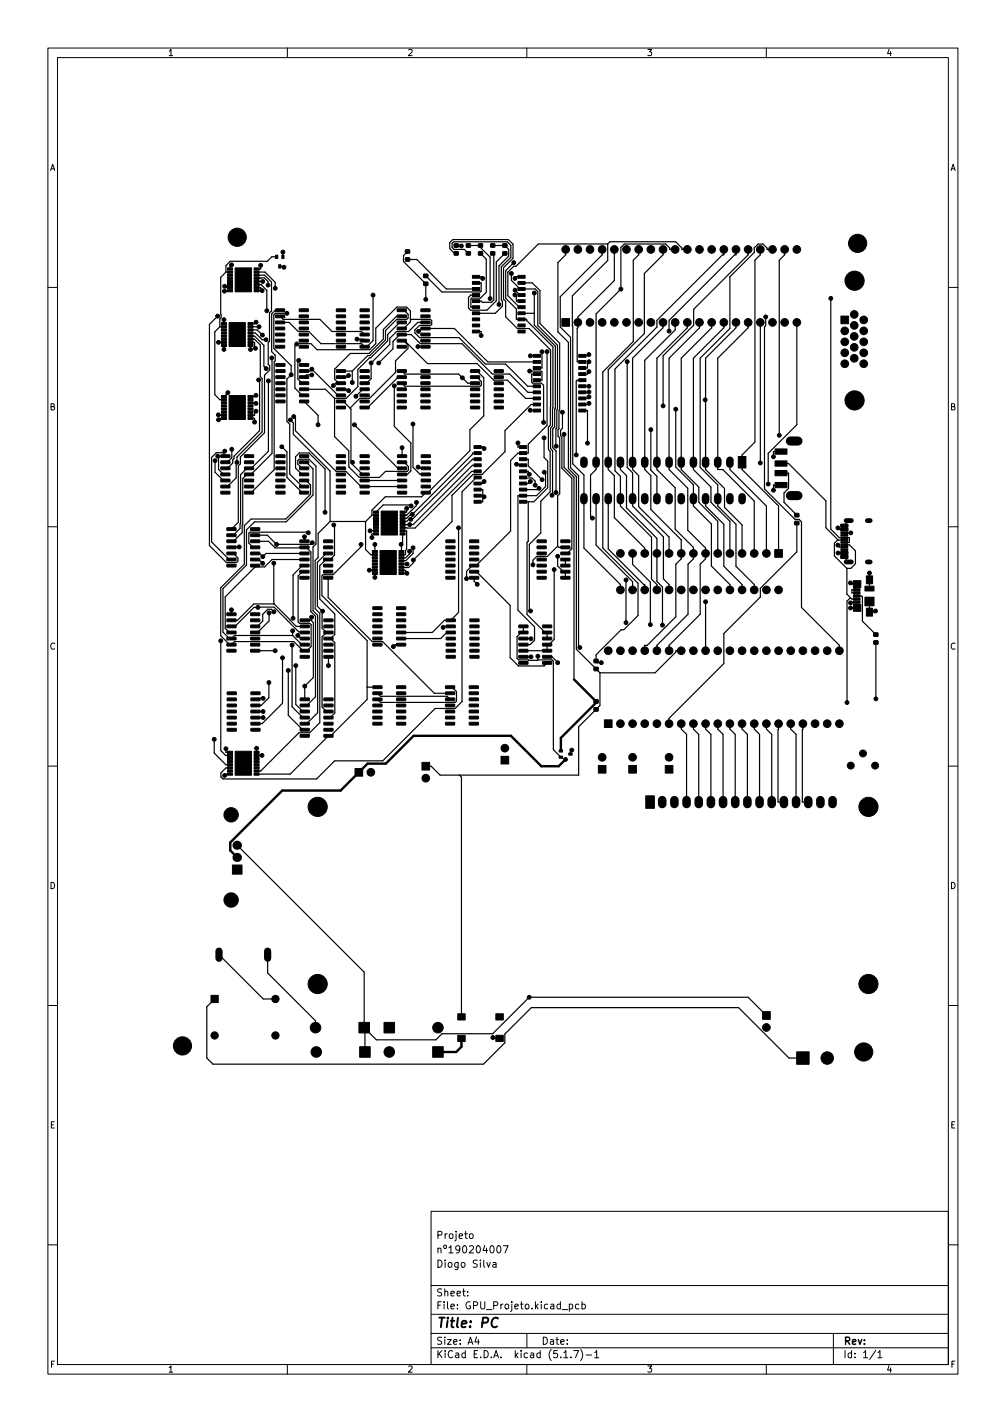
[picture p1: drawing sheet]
<svg xmlns="http://www.w3.org/2000/svg" width="210mm" height="297mm" viewBox="0 0 210 297" stroke-linecap="round" stroke-linejoin="round" font-family="sans-serif">
<defs><g id="words">
<text font-size="2.8" x="91" y="277.3">Title: PC</text>
<g font-size="2.1">
<text x="91" y="261.8">nº190204007</text>
<text x="91" y="258.8">Projeto</text>
<text x="91" y="264.8">Diogo Silva</text>
<text x="91" y="273.5">File: GPU_Projeto.kicad_pcb</text>
<text x="91" y="270.8">Sheet:</text>
<text x="91" y="280.9">Size: A4</text>
<text x="113" y="280.9">Date:</text>
<text x="176" y="280.9">Rev:</text>
<text x="91" y="283.7">KiCad E.D.A. kicad (5.1.7)-1</text>
<text x="176" y="283.7">Id: 1/1</text>
</g>
<g font-size="1.8">
<text x="35" y="11.7">1</text>
<text x="85" y="11.7">2</text>
<text x="135" y="11.7">3</text>
<text x="185" y="11.7">4</text>
<text x="10.3" y="35.7">A</text>
<text x="198.4" y="35.7">A</text>
<text x="10.3" y="85.7">B</text>
<text x="198.4" y="85.7">B</text>
<text x="10.3" y="135.7">C</text>
<text x="198.4" y="135.7">C</text>
<text x="10.3" y="185.7">D</text>
<text x="198.4" y="185.7">D</text>
<text x="10.4" y="235.7">E</text>
<text x="198.4" y="235.7">E</text>
<text x="10.4" y="285.7">F</text>
<text x="35" y="286.7">1</text>
<text x="85" y="286.7">2</text>
<text x="135" y="286.7">3</text>
<text x="185" y="286.7">4</text>
<text x="198.5" y="285.7">F</text>
</g>
</g></defs>
<g fill="none" stroke="#000" stroke-width=".21">
<path d="M10 10h190v277h-190zM12 12h186v273h-186zM60 10v2M110 10v2M160 10v2M10 60h2M198 60h2M10 110h2M198 110h2M10 160h2M198 160h2M10 210h2"/>
<path d="M198 210h2M90 253h108v32h-108zM98.2 257.8l.3-.1 .3 .3v.4l-.3 .3-.3-.1-.2-.2zM10 260h2M90 278.5h108M90 274.5h108M90 268.5h108M97.7 270.6v.1M97.7 269.8v.1M99.5 279.2l-.3 1.1h.9M99.9 279.8v1M101.7 263.7l.3 1 .4-1"/>
<path d="M102.9 263.8h.6l.1 .9M103.6 264.1h-.5l-.2 .3 .2 .3 .5-.1M103.9 260.4l.2-.2a.8 .8 0 0 1 .5 .8 .8 .8 0 0 1-.5 .7l-.2-.1-.2-.5zM105.1 260.2h1l-.7 1.5M110 278.5v3M117.4 273.6h1.1M118.9 272.5l.4-.1 .3 .3-.2 .6h-.5M118.9 272.4v1.5M120.9 272.5l-.5-.1-.2 .3 .1 .6h.6M121.5 272.5l.4-.1 .3 .3-.1 .6h-.6M121.5 271.9v1.5M174 278.5v6.5"/>
<path d="M198 260h2M60 285v2M90 281.5h108M110 285v2M117.7 282.5l.5-.4v1.5M117.7 283.6h.9M119.2 283.5v.1M119.8 282.1h1l-.6 1.5M121.2 281.9a1.72 1.72 0 0 1 0 2.3M122.4 283h1.1M124.2 282.5l.4-.4v1.5M124.2 283.6h.8"/>
<path d="M160 285v2M182.9 282l-1.3 2M183.3 282.5l.4-.4v1.5M183.3 283.6h.9"/>
</g>
<path d="M104 275.4a.88 .88 0 0 0-1 0 .88 .88 0 0 0-.4 1 .69 .69 0 0 0 .3 .8 .69 .69 0 0 0 .9-.1" fill="none" stroke="#000" stroke-width=".4"/>
<g fill="#000" stroke="#000" stroke-width=".21">
<path d="M47.5 59.2h1.1v.5h-1.1zM47.5 58.6h1.1v.4h-1.1zM47.5 57.9h1.1v.5h-1.1zM47.5 57.3h1.1v.4h-1.1zM47.5 56.6h1.1v.5h-1.1zM47.5 56h1.1v.4h-1.1zM53 56h1.1v.4h-1.1zM53 56.6h1.1v.5h-1.1zM53 57.3h1.1v.4h-1.1zM53 57.9h1.1v.5h-1.1zM53 58.6h1.1v.4h-1.1zM53 59.2h1.1v.5h-1.1z"/>
<path d="M57.5 53.3h.5v.7h-.5zM58.2 55.3h.4v.7h-.4zM58.8 53.3h.5v.7h-.5zM84.7 53.9l.8-.1v.7l-.8 .1zM84.7 52.2h.8v.7h-.8zM88.5 57.3h.8v.7h-.8zM88.5 58.9h.8v.7h-.8zM94.8 50.9h.9v.7h-.9zM94.8 52.6h.9v.7h-.9zM97.4 52.6h.8v.7h-.8zM97.4 50.9h.8v.7h-.8zM98.6 57.5h1.5v.6h-1.5z"/>
<path d="M98.6 58.8h1.5v.6h-1.5zM99.9 52.6h.8l.1 .7h-.9zM99.9 50.9h.8l.1 .7h-.9zM102.5 52.6h.8v.7h-.8zM102.5 50.9h.8v.7h-.8zM105 52.6h.8v.7h-.8zM105 50.9h.8v.7h-.8zM108.1 57.5h1.5v.6h-1.5zM108.1 58.8h1.5v.6h-1.5zM46.2 67.4h1.1v.4h-1.1zM46.2 68h1.1v.5h-1.1zM46.2 68.7h1.1v.4h-1.1z"/>
<path d="M46.2 69.3h1.1v.5h-1.1zM46.2 70h1.1v.4h-1.1zM46.2 70.6h1.1v.5h-1.1zM46.2 71.3h1.1v.4h-1.1zM46.2 71.9h1.1v.5h-1.1zM47.5 60.5h1.1v.5h-1.1zM47.5 59.9h1.1v.4h-1.1zM47.8 67.4h3.4v5h-3.4zM49.1 56h3.4v5h-3.4zM51.8 71.9h1v.5h-1zM51.8 71.3h1v.4h-1zM51.8 70.6h1v.5h-1z"/>
<path d="M51.8 70h1v.4h-1zM51.8 69.3h1v.5h-1zM51.8 68.7h1v.4h-1zM51.8 68h1v.5h-1zM51.8 67.4h1v.4h-1zM53 59.9h1.1v.4h-1.1zM53 60.5h1.1v.5h-1.1zM57.6 64.6l1.7-.1 .2 .5-.2 .1h-1.7zM57.6 65.8h1.7l.2 .5-.2 .1h-1.7zM57.6 67.1l1.7-.1 .2 .5-.2 .1h-1.7zM57.6 68.4l1.7-.1 .2 .5-.2 .1h-1.7zM57.6 69.6h1.7l.2 .5-.2 .1h-1.7z"/>
<path d="M57.6 70.9h1.7l.2 .4-.2 .2h-1.7zM57.6 72.2l1.7-.1 .2 .5-.2 .1h-1.7zM57.6 79.8l1.8-.1 .1 .5-.1 .1h-1.7zM57.6 78.5h1.8l.1 .5-.1 .1h-1.7zM57.6 77.3l1.8-.1 .1 .5-.1 .1h-1.7zM57.6 76l1.8-.1 .1 .5-.1 .1h-1.7zM62.5 72.2l1.8-.1 .1 .5-.1 .1h-1.7zM62.5 70.9h1.8l.1 .4-.1 .2h-1.7zM62.5 69.6h1.8l.1 .5-.1 .1h-1.7zM62.5 68.4l1.8-.1 .1 .5-.1 .1h-1.7zM62.5 67.1l1.8-.1 .1 .5-.1 .1h-1.7zM62.5 65.8h1.8l.1 .5-.1 .1h-1.7z"/>
<path d="M62.5 64.6l1.8-.1 .1 .5-.1 .1h-1.7zM62.6 76l1.8-.1 .1 .5-.2 .1h-1.7zM62.6 77.3l1.8-.1 .1 .5-.2 .1h-1.7zM62.6 78.5h1.8l.1 .5-.2 .1h-1.7zM62.6 79.8l1.8-.1 .1 .5-.2 .1h-1.7zM70.3 79.8l1.7-.1 .2 .5-.2 .1h-1.7zM70.3 78.5h1.7l.2 .5-.2 .1h-1.7zM70.3 77.3l1.7-.1 .2 .5-.2 .1h-1.7zM70.3 72.2l1.7-.1 .2 .5-.2 .1h-1.7zM70.3 70.9h1.7l.2 .4-.2 .2h-1.7zM70.3 69.6h1.7l.2 .5-.2 .1h-1.7zM70.3 68.4l1.7-.1 .2 .5-.2 .1h-1.7z"/>
<path d="M70.3 67.1l1.7-.1 .2 .5-.2 .1h-1.7zM70.3 65.8h1.7l.2 .5-.2 .1h-1.7zM70.3 64.6l1.7-.1 .2 .5-.2 .1h-1.7zM75.2 77.3l1.8-.1 .1 .5-.1 .1h-1.7zM75.2 78.5h1.8l.1 .5-.1 .1h-1.7zM75.2 79.8l1.8-.1 .1 .5-.1 .1h-1.7zM75.2 64.6l1.8-.1 .1 .5-.1 .1h-1.7zM75.2 65.8h1.8l.1 .5-.1 .1h-1.7zM75.2 67.1l1.8-.1 .1 .5-.1 .1h-1.7zM75.2 68.4l1.8-.1 .1 .5-.1 .1h-1.7zM75.2 69.6h1.8l.1 .5-.1 .1h-1.7zM75.2 70.9h1.8l.1 .4-.1 .2h-1.7z"/>
<path d="M75.2 72.2l1.8-.1 .1 .5-.1 .1h-1.7zM83 64.6l1.7-.1 .2 .5-.2 .1h-1.7zM83 65.8h1.7l.2 .5-.2 .1h-1.7zM83 67.1l1.7-.1 .2 .5-.2 .1h-1.7zM83 68.4l1.7-.1 .2 .5-.2 .1h-1.7zM83 69.6h1.7l.2 .5-.2 .1h-1.7zM83 70.9h1.7l.2 .4-.2 .2h-1.7zM83 72.2l1.7-.1 .2 .5-.2 .1h-1.7zM83 79.8l1.7-.1 .2 .5-.2 .1h-1.7zM83 78.5h1.7l.2 .5-.2 .1h-1.7zM83 77.3l1.7-.1 .2 .5-.2 .1h-1.7zM87.9 72.2l1.8-.1 .1 .5-.1 .1h-1.7z"/>
<path d="M87.9 70.9h1.8l.1 .4-.1 .2h-1.7zM87.9 69.6h1.8l.1 .5-.1 .1h-1.7zM87.9 68.4l1.8-.1 .1 .5-.1 .1h-1.7zM87.9 67.1l1.8-.1 .1 .5-.1 .1h-1.7zM87.9 65.8h1.8l.1 .5-.1 .1h-1.7zM87.9 64.6l1.8-.1 .1 .5-.1 .1h-1.7zM87.9 77.3l1.8-.1 .1 .5-.1 .1h-1.7zM87.9 78.5h1.8l.1 .5-.1 .1h-1.7zM87.9 79.8l1.8-.1 .1 .5-.1 .1h-1.7zM98.6 69h1.5v.6h-1.5zM98.6 67.7h1.5v.6h-1.5zM98.6 66.4h1.5v.6h-1.5z"/>
<path d="M98.6 65.1h1.5v.6h-1.5zM98.6 60.1h1.5v.6h-1.5zM98.6 61.3h1.5v.6h-1.5zM98.6 62.6h1.5v.6h-1.5zM98.6 63.9h1.5v.6h-1.5zM98.3 77.3l1.7-.1 .2 .5-.2 .1h-1.7zM98.3 78.5h1.7l.2 .5-.2 .1h-1.7zM98.3 79.8l1.7-.1 .2 .5-.2 .1h-1.7zM103.2 79.8l1.8-.1 .1 .5-.1 .1h-1.7zM103.2 78.5h1.8l.1 .5-.1 .1h-1.7zM103.2 77.3l1.8-.1 .1 .5-.1 .1h-1.7zM108.1 60.1h1.5v.6h-1.5z"/>
<path d="M108.1 61.3h1.5v.6h-1.5zM108.1 62.6h1.5v.6h-1.5zM108.1 63.9h1.5v.6h-1.5zM108.1 65.1h1.5v.6h-1.5zM108.1 66.4h1.5v.6h-1.5zM108.1 67.7h1.5v.6h-1.5zM108.1 69h1.5v.6h-1.5zM111.3 74h1.5v.6h-1.5zM111.3 75.3h1.5v.6h-1.5zM111.3 76.6h1.5v.6h-1.5zM111.3 77.8h1.5v.6h-1.5zM111.3 79.1h1.5v.6h-1.5z"/>
<path d="M117.3 66.5h1.6v1.6h-1.6zM120.8 74h1.5v.6h-1.5zM120.8 75.3h1.5v.6h-1.5zM120.8 76.6h1.5v.6h-1.5zM120.8 77.8h1.5v.6h-1.5zM120.8 79.1h1.5v.6h-1.5zM175.6 66h1.6v1.6h-1.6zM46.2 82.6h1.1v.5h-1.1zM46.2 83.3h1.1v.4h-1.1zM46.2 83.9h1.1v.5h-1.1zM46.2 84.6h1.1v.4h-1.1zM46.2 85.2h1.1v.5h-1.1z"/>
<path d="M46.2 85.9h1.1v.4h-1.1zM46.2 86.5h1.1v.5h-1.1zM46.2 87.2h1.1v.4h-1.1zM47.8 82.6h3.4v5h-3.4zM46.1 98.8h1.8l.1 .5-.1 .1h-1.7zM46.1 97.6l1.8-.1 .1 .5-.1 .1h-1.7zM46.1 96.3h1.8l.1 .4-.1 .2h-1.7zM46.1 95h1.8l.1 .5-.1 .1h-1.7zM51.8 87.2h1v.4h-1zM51.8 86.5h1v.5h-1zM51.8 85.9h1v.4h-1zM51.8 85.2h1v.5h-1z"/>
<path d="M51.8 84.6h1v.4h-1zM51.8 83.9h1v.5h-1zM51.8 83.3h1v.4h-1zM51.8 82.6h1v.5h-1zM51.1 95h1.8l.1 .5-.2 .1h-1.6zM51.1 96.3h1.8l.1 .4-.2 .2h-1.6zM51.1 97.6l1.8-.1 .1 .5-.2 .1h-1.6zM51.1 98.8h1.8l.1 .5-.2 .1h-1.6zM57.6 95h1.8l.1 .5-.1 .1h-1.7zM57.6 96.3h1.8l.1 .4-.1 .2h-1.7zM57.6 97.6l1.8-.1 .1 .5-.1 .1h-1.7zM57.6 98.8h1.8l.1 .5-.1 .1h-1.7z"/>
<path d="M57.6 83.6h1.8l.1 .4-.1 .2h-1.7zM57.6 82.3h1.8l.1 .5-.1 .1h-1.7zM57.6 81.1l1.8-.1 .1 .5-.1 .1h-1.7zM62.6 98.8h1.8l.1 .5-.2 .1h-1.7zM62.6 97.6l1.8-.1 .1 .5-.2 .1h-1.7zM62.6 96.3h1.8l.1 .4-.2 .2h-1.7zM62.6 95h1.8l.1 .5-.2 .1h-1.7zM62.6 81.1l1.8-.1 .1 .5-.2 .1h-1.7zM62.6 82.3h1.8l.1 .5-.2 .1h-1.7zM62.6 83.6h1.8l.1 .4-.2 .2h-1.7zM70.3 84.9l1.7-.1 .2 .5-.2 .1h-1.7zM70.3 83.6h1.7l.2 .4-.2 .2h-1.7z"/>
<path d="M70.3 82.3h1.7l.2 .5-.2 .1h-1.7zM70.3 81.1l1.7-.1 .2 .5-.2 .1h-1.7zM70.3 95h1.7l.2 .5-.2 .1h-1.7zM70.3 96.3h1.7l.2 .4-.2 .2h-1.7zM70.3 97.6l1.7-.1 .2 .5-.2 .1h-1.7zM70.3 98.8h1.7l.2 .5-.2 .1h-1.7zM75.2 81.1l1.8-.1 .1 .5-.1 .1h-1.7zM75.2 82.3h1.8l.1 .5-.1 .1h-1.7zM75.2 83.6h1.8l.1 .4-.1 .2h-1.7zM75.2 84.9l1.8-.1 .1 .5-.1 .1h-1.7zM75.2 98.8h1.8l.1 .5-.1 .1h-1.7zM75.2 97.6l1.8-.1 .1 .5-.1 .1h-1.7z"/>
<path d="M75.2 96.3h1.8l.1 .4-.1 .2h-1.7zM75.2 95h1.8l.1 .5-.1 .1h-1.7zM83 84.9l1.7-.1 .2 .5-.2 .1h-1.7zM83 83.6h1.7l.2 .4-.2 .2h-1.7zM83 82.3h1.7l.2 .5-.2 .1h-1.7zM83 81.1l1.7-.1 .2 .5-.2 .1h-1.7zM83 95h1.8l.1 .5-.1 .1h-1.7zM83 96.3h1.8l.1 .4-.1 .2h-1.7zM83 97.6l1.8-.1 .1 .5-.1 .1h-1.7zM83 98.8h1.8l.1 .5-.1 .1h-1.7zM87.9 81.1l1.8-.1 .1 .5-.1 .1h-1.7zM87.9 82.3h1.8l.1 .5-.1 .1h-1.7z"/>
<path d="M87.9 83.6h1.8l.1 .4-.1 .2h-1.7zM87.9 84.9l1.8-.1 .1 .5-.1 .1h-1.7zM88 98.8h1.8l.1 .5-.2 .1h-1.7zM88 97.6l1.8-.1 .1 .5-.2 .1h-1.7zM88 96.3h1.8l.1 .4-.2 .2h-1.7zM88 95h1.8l.1 .5-.2 .1h-1.7zM99 93.1h1.5v.6h-1.5zM99 94.4h1.5v.6h-1.5zM99 95.6h1.5v.6h-1.5zM99 96.9h1.5v.6h-1.5zM99 98.2h1.5v.6h-1.5zM98.3 81.1l1.7-.1 .2 .5-.2 .1h-1.7z"/>
<path d="M98.3 82.3h1.7l.2 .5-.2 .1h-1.7zM98.3 83.6h1.7l.2 .4-.2 .2h-1.7zM98.3 84.9l1.7-.1 .2 .5-.2 .1h-1.7zM103.2 84.9l1.8-.1 .1 .5-.1 .1h-1.7zM103.2 83.6h1.8l.1 .4-.1 .2h-1.7zM103.2 82.3h1.8l.1 .5-.1 .1h-1.7zM103.2 81.1l1.8-.1 .1 .5-.1 .1h-1.7zM108.5 93.1h1.5v.6h-1.5zM108.5 94.4h1.5v.6h-1.5zM108.5 95.6h1.5v.6h-1.5zM108.5 96.9h1.5v.6h-1.5zM108.5 98.2h1.5v.6h-1.5z"/>
<path d="M111.3 85.5h1.5v.6h-1.5zM111.3 84.2h1.5v.6h-1.5zM111.3 82.9h1.5v.6h-1.5zM111.3 81.7h1.5v.6h-1.5zM111.3 80.4h1.5v.6h-1.5zM120.8 80.4h1.5v.6h-1.5zM120.8 81.7h1.5v.6h-1.5zM120.8 82.9h1.5v.6h-1.5zM120.8 84.2h1.5v.6h-1.5zM120.8 85.5h1.5v.6h-1.5zM154.1 95.4h1.6v2.4h-1.6zM161.8 93.8h2.5v1.1h-2.5z"/>
<path d="M161.8 98.3h2.5v1.1h-2.5zM161.8 96.3h2.5v1.1h-2.5zM46.1 102.7l1.8-.1 .1 .5-.1 .1h-1.7zM46.1 101.4l1.8-.1 .1 .5-.1 .1h-1.7zM46.1 100.1h1.8l.1 .4-.1 .2h-1.7zM47.4 110.3l1.8-.1 .1 .5-.1 .1h-1.7zM47.4 111.5h1.8l.1 .5-.1 .1h-1.7zM47.4 112.8h1.8l.1 .4-.1 .2h-1.7zM47.4 114.1l1.8-.1 .1 .5-.1 .1h-1.7zM47.4 115.4l1.8-.1 .1 .5-.1 .1h-1.7zM47.4 116.6h1.8l.1 .5-.1 .1h-1.7zM47.4 117.9l1.8-.1 .1 .5-.1 .1h-1.7z"/>
<path d="M51.1 100.1h1.8l.1 .4-.2 .2h-1.6zM51.1 101.4l1.8-.1 .1 .5-.2 .1h-1.6zM51.1 102.7l1.8-.1 .1 .5-.2 .1h-1.6zM52.3 117.9l1.8-.1 .1 .5-.1 .1h-1.7zM52.3 116.6h1.8l.1 .5-.1 .1h-1.7zM52.3 115.4l1.8-.1 .1 .5-.1 .1h-1.7zM52.3 114.1l1.8-.1 .1 .5-.1 .1h-1.7zM52.3 112.8h1.8l.1 .4-.1 .2h-1.7zM52.3 111.5h1.8l.1 .5-.1 .1h-1.7zM52.3 110.3l1.8-.1 .1 .5-.1 .1h-1.7zM57.6 100.1h1.8l.1 .4-.1 .2h-1.7zM57.6 101.4l1.8-.1 .1 .5-.1 .1h-1.7z"/>
<path d="M57.6 102.7l1.8-.1 .1 .5-.1 .1h-1.7zM62.6 102.7l1.8-.1 .1 .5-.2 .1h-1.7zM62.6 101.4l1.8-.1 .1 .5-.2 .1h-1.7zM62.6 100.1h1.8l.1 .4-.2 .2h-1.7zM62.6 119.2l1.8-.1 .1 .5-.1 .1h-1.7zM62.6 117.9l1.8-.1 .1 .5-.1 .1h-1.7zM62.6 116.6h1.8l.1 .5-.1 .1h-1.7zM62.6 115.4l1.8-.1 .1 .5-.1 .1h-1.7zM62.6 114.1l1.8-.1 .1 .5-.1 .1h-1.7zM62.6 112.8h1.8l.1 .4-.1 .2h-1.7zM67.6 112.8h1.8l.1 .4-.1 .2h-1.7zM67.6 114.1l1.8-.1 .1 .5-.1 .1h-1.7z"/>
<path d="M67.6 115.4l1.8-.1 .1 .5-.1 .1h-1.7zM67.6 116.6h1.8l.1 .5-.1 .1h-1.7zM67.6 117.9l1.8-.1 .1 .5-.1 .1h-1.7zM67.6 119.2l1.8-.1 .1 .5-.1 .1h-1.7zM70.3 100.1h1.7l.2 .4-.2 .2h-1.7zM70.3 101.4l1.7-.1 .2 .5-.2 .1h-1.7zM70.3 102.7l1.7-.1 .2 .5-.2 .1h-1.7zM75.2 102.7l1.8-.1 .1 .5-.1 .1h-1.7zM75.2 101.4l1.8-.1 .1 .5-.1 .1h-1.7zM75.2 100.1h1.8l.1 .4-.1 .2h-1.7zM77.7 118.9h1.1v.5h-1.1zM77.7 118.3h1.1v.4h-1.1z"/>
<path d="M77.7 117.6h1.1v.5h-1.1zM77.7 117h1.1v.4h-1.1zM77.7 116.3h1.1v.5h-1.1zM77.7 115.7h1.1v.4h-1.1zM77.7 115h1.1v.5h-1.1zM78 106.8h1v.4h-1zM78 107.4h1v.5h-1zM78 108.1h1v.4h-1zM78 108.7h1v.5h-1zM78 109.4h1v.4h-1zM78 110h1v.5h-1zM78 110.7h1v.4h-1z"/>
<path d="M78 111.3h1v.5h-1zM79.6 106.8h3.4v5h-3.4zM83.3 115h1v.5h-1zM83.3 115.7h1v.4h-1zM83.3 116.3h1v.5h-1zM83.3 117h1v.4h-1zM83.3 117.6h1v.5h-1zM83.3 118.3h1v.4h-1zM83.3 118.9h1v.5h-1zM83.5 111.3h1.1v.5h-1.1zM83.5 110.7h1.1v.4h-1.1zM83.5 110h1.1v.5h-1.1z"/>
<path d="M83.5 109.4h1.1v.4h-1.1zM83.5 108.7h1.1v.5h-1.1zM83.5 108.1h1.1v.4h-1.1zM83.5 107.4h1.1v.5h-1.1zM83.5 106.8h1.1v.4h-1.1zM83 100.1h1.8l.1 .4-.1 .2h-1.7zM83 101.4l1.8-.1 .1 .5-.1 .1h-1.7zM83 102.7l1.8-.1 .1 .5-.1 .1h-1.7zM88 102.7l1.8-.1 .1 .5-.2 .1h-1.7zM88 101.4l1.8-.1 .1 .5-.2 .1h-1.7zM88 100.1h1.8l.1 .4-.2 .2h-1.7zM93.1 119.2l1.8-.1 .1 .5-.1 .1h-1.7z"/>
<path d="M93.1 117.9l1.8-.1 .1 .5-.1 .1h-1.7zM93.1 116.6h1.8l.1 .5-.1 .1h-1.7zM93.1 115.4l1.8-.1 .1 .5-.1 .1h-1.7zM93.1 114.1l1.8-.1 .1 .5-.1 .1h-1.7zM93.1 112.8h1.8l.1 .4-.1 .2h-1.7zM99 104.5h1.5v.6h-1.5zM99 103.2h1.5v.6h-1.5zM99 102h1.5v.6h-1.5zM99 100.7h1.5v.6h-1.5zM99 99.4h1.5v.6h-1.5zM98.1 112.8h1.7l.2 .4-.2 .2h-1.7zM98.1 114.1l1.7-.1 .2 .5-.2 .1h-1.7z"/>
<path d="M98.1 115.4l1.7-.1 .2 .5-.2 .1h-1.7zM98.1 116.6h1.7l.2 .5-.2 .1h-1.7zM98.1 117.9l1.7-.1 .2 .5-.2 .1h-1.7zM98.1 119.2l1.7-.1 .2 .5-.2 .1h-1.7zM108.5 99.4h1.5v.6h-1.5zM108.5 100.7h1.5v.6h-1.5zM108.5 102h1.5v.6h-1.5zM108.5 103.2h1.5v.6h-1.5zM108.5 104.5h1.5v.6h-1.5zM112.2 112.8h1.7l.2 .4-.2 .2h-1.7zM112.2 114.1l1.7-.1 .2 .5-.2 .1h-1.7zM112.2 115.4l1.7-.1 .2 .5-.2 .1h-1.7z"/>
<path d="M112.2 116.6h1.7l.2 .5-.2 .1h-1.7zM112.2 117.9l1.7-.1 .2 .5-.2 .1h-1.7zM112.2 119.2l1.7-.1 .2 .5-.2 .1h-1.7zM117.1 119.2l1.8-.1 .1 .5-.1 .1h-1.7zM117.1 117.9l1.8-.1 .1 .5-.1 .1h-1.7zM117.1 116.6h1.8l.1 .5-.1 .1h-1.7zM117.1 115.4l1.8-.1 .1 .5-.1 .1h-1.7zM117.1 114.1l1.8-.1 .1 .5-.1 .1h-1.7zM117.1 112.8h1.8l.1 .4-.1 .2h-1.7zM161.8 114.8h1.6v1.6h-1.6zM161.8 100.8h2.5v1.1h-2.5zM166 107.3h.8v.6l-.8 .1z"/>
<path d="M166 108.9h.8v.7h-.8zM175.6 109.5h1.4v.6h-1.4zM175.6 110.3h1.4v.6h-1.4zM175.6 115.2h1.4v.6h-1.4zM175.6 116h1.4v.6h-1.4zM175.6 114.7h1.4v.3h-1.4zM175.6 114.2h1.4v.3h-1.4zM175.6 113.7h1.4v.3h-1.4zM175.6 112.7h1.4v.3h-1.4zM175.6 112.2h1.4v.3h-1.4zM175.6 111.7h1.4v.3h-1.4zM175.6 111.2h1.4v.3h-1.4z"/>
<path d="M175.6 113.2h1.4v.3h-1.4zM47.4 135.7l1.8-.1 .1 .5-.1 .1h-1.7zM47.4 134.4h1.8l.1 .4-.1 .2h-1.7zM47.4 133.1h1.8l.1 .5-.1 .1h-1.7zM47.4 131.9l1.8-.1 .1 .5-.1 .1h-1.7zM47.4 130.6l1.8-.1 .1 .5-.1 .1h-1.7zM47.4 129.3h1.8l.1 .5-.1 .1h-1.7zM47.4 128.1l1.8-.1 .1 .5-.1 .1h-1.7zM52.3 128.1l1.8-.1 .1 .5-.1 .1h-1.7zM52.3 129.3h1.8l.1 .5-.1 .1h-1.7zM52.3 130.6l1.8-.1 .1 .5-.1 .1h-1.7zM52.3 131.9l1.8-.1 .1 .5-.1 .1h-1.7z"/>
<path d="M52.3 133.1h1.8l.1 .5-.1 .1h-1.7zM52.3 134.4h1.8l.1 .4-.1 .2h-1.7zM52.3 135.7l1.8-.1 .1 .5-.1 .1h-1.7zM62.6 120.4h1.8l.1 .5-.1 .1h-1.7zM62.7 129.3h1.8l.1 .5-.1 .1h-1.7zM62.7 130.6l1.8-.1 .1 .5-.1 .1h-1.7zM62.7 131.9l1.8-.1 .1 .5-.1 .1h-1.7zM62.7 133.1h1.8l.1 .5-.1 .1h-1.7zM62.7 134.4h1.8l.1 .4-.1 .2h-1.7zM62.7 135.7l1.8-.1 .1 .5-.1 .1h-1.7zM62.7 136.9h1.8l.1 .5-.1 .1h-1.7zM67.6 120.4h1.8l.1 .5-.1 .1h-1.7z"/>
<path d="M67.6 136.9h1.8l.2 .5-.2 .1h-1.7zM67.6 135.7l1.8-.1 .2 .5-.2 .1h-1.7zM67.6 134.4h1.8l.2 .4-.2 .2h-1.7zM67.6 133.1h1.8l.2 .5-.2 .1h-1.7zM67.6 131.9l1.8-.1 .2 .5-.2 .1h-1.7zM67.6 130.6l1.8-.1 .2 .5-.2 .1h-1.7zM67.6 129.3h1.8l.2 .5-.2 .1h-1.7zM77.7 119.6h1.1v.4h-1.1zM79.3 115h3.4v5h-3.4zM77.9 126.8l1.8-.1 .1 .5-.2 .1h-1.6zM77.9 128.1l1.8-.1 .1 .5-.2 .1h-1.6zM77.9 129.3h1.8l.1 .5-.2 .1h-1.6z"/>
<path d="M77.9 130.6l1.8-.1 .1 .5-.2 .1h-1.6zM77.9 131.9l1.8-.1 .1 .5-.2 .1h-1.6zM77.9 133.1h1.8l.1 .5-.2 .1h-1.6zM77.9 134.4h1.8l.1 .4-.2 .2h-1.6zM83.3 119.6h1v.4h-1zM82.8 134.4h1.8l.1 .4-.1 .2h-1.7zM82.8 133.1h1.8l.1 .5-.1 .1h-1.7zM82.8 131.9l1.8-.1 .1 .5-.1 .1h-1.7zM82.8 130.6l1.8-.1 .1 .5-.1 .1h-1.7zM82.8 129.3h1.8l.1 .5-.1 .1h-1.7zM82.8 128.1l1.8-.1 .1 .5-.1 .1h-1.7zM82.8 126.8l1.8-.1 .1 .5-.1 .1h-1.7z"/>
<path d="M93.1 120.4h1.8l.1 .5-.1 .1h-1.7zM93.2 136.9h1.8l.1 .5-.2 .1h-1.6zM93.2 135.7l1.8-.1 .1 .5-.2 .1h-1.6zM93.2 134.4h1.8l.1 .4-.2 .2h-1.6zM93.2 133.1h1.8l.1 .5-.2 .1h-1.6zM93.2 131.9l1.8-.1 .1 .5-.2 .1h-1.6zM93.2 130.6l1.8-.1 .1 .5-.2 .1h-1.6zM93.2 129.3h1.8l.1 .5-.2 .1h-1.6zM98.1 120.4h1.7l.2 .5-.2 .1h-1.7zM98.1 129.3h1.8l.1 .5-.1 .1h-1.7zM98.1 130.6l1.8-.1 .1 .5-.1 .1h-1.7zM98.1 131.9l1.8-.1 .1 .5-.1 .1h-1.7z"/>
<path d="M98.1 133.1h1.8l.1 .5-.1 .1h-1.7zM98.1 134.4h1.8l.1 .4-.1 .2h-1.7zM98.1 135.7l1.8-.1 .1 .5-.1 .1h-1.7zM98.1 136.9h1.8l.1 .5-.1 .1h-1.7zM108.4 138.2h1.7l.2 .4-.2 .2h-1.7zM108.4 136.9h1.7l.2 .5-.2 .1h-1.7zM108.4 135.7l1.7-.1 .2 .5-.2 .1h-1.7zM108.4 134.4h1.7l.2 .4-.2 .2h-1.7zM108.4 133.1h1.7l.2 .5-.2 .1h-1.7zM108.4 131.9l1.7-.1 .2 .5-.2 .1h-1.7zM108.4 130.6l1.7-.1 .2 .5-.2 .1h-1.7zM112.2 120.4h1.7l.2 .5-.2 .1h-1.7z"/>
<path d="M113.3 130.6l1.8-.1 .1 .5-.1 .1h-1.7zM113.3 131.9l1.8-.1 .1 .5-.1 .1h-1.7zM113.3 133.1h1.8l.1 .5-.1 .1h-1.7zM113.3 134.4h1.8l.1 .4-.1 .2h-1.7zM113.3 135.7l1.8-.1 .1 .5-.1 .1h-1.7zM113.3 136.9h1.8l.1 .5-.1 .1h-1.7zM113.3 138.2h1.8l.1 .4-.1 .2h-1.7zM117.1 120.4h1.8l.1 .5-.1 .1h-1.7zM124 137.7h.9v.7h-.8zM124 139.4h.9v.7h-.8zM178.2 125.6h1.4v.4h-1.4zM178.2 124.9h1.4v.5h-1.4z"/>
<path d="M178.2 124.3h1.4v.4h-1.4zM178.2 123.6h1.4v.5h-1.4zM178.2 123h1.4v.4h-1.4zM178.2 126.3h1.5v1.4h-1.5zM178.2 121.3h1.5v1.4h-1.5zM180.9 127h1.3v1.7h-1.3zM180.9 120.3h1.3v1.6h-1.3zM180.6 124.7h1.9v1.8h-1.9zM180.6 122.4h1.9v1h-1.9zM182.5 132.2h.8v.7h-.8zM182.5 133.9h.8v.6l-.8 .1zM47.5 159.5h1.1v.5h-1.1z"/>
<path d="M47.5 158.9h1.1v.4h-1.1zM47.5 158.2h1.1v.5h-1.1zM47.5 157.6h1.1v.4h-1.1zM47.5 156.9h1.1v.5h-1.1zM47.5 144.6l1.7-.1 .2 .5-.2 .1h-1.7zM47.5 145.8h1.7l.2 .5-.2 .1h-1.7zM47.5 147.1h1.7l.2 .4-.2 .2h-1.7zM47.5 148.4l1.7-.1 .2 .5-.2 .1h-1.7zM47.5 149.6h1.7l.2 .5-.2 .1h-1.7zM47.5 150.9h1.7l.2 .4-.2 .2h-1.7zM47.5 152.2l1.7-.1 .2 .5-.2 .1h-1.7zM49.1 156.9h3.4v5h-3.4z"/>
<path d="M53 156.9h1.1v.5h-1.1zM53 157.6h1.1v.4h-1.1zM53 158.2h1.1v.5h-1.1zM53 158.9h1.1v.4h-1.1zM53 159.5h1.1v.5h-1.1zM52.4 152.2l1.8-.1 .1 .5-.1 .1h-1.7zM52.4 150.9h1.8l.1 .4-.1 .2h-1.7zM52.4 149.6h1.8l.1 .5-.1 .1h-1.7zM52.4 148.4l1.8-.1 .1 .5-.1 .1h-1.7zM52.4 147.1h1.8l.1 .4-.1 .2h-1.7zM52.4 145.8h1.8l.1 .5-.1 .1h-1.7zM52.4 144.6l1.8-.1 .1 .5-.1 .1h-1.7z"/>
<path d="M62.7 153.5l1.8-.1 .1 .5-.1 .1h-1.7zM62.7 152.2l1.8-.1 .1 .5-.1 .1h-1.7zM62.7 150.9h1.8l.1 .4-.1 .2h-1.7zM62.7 149.6h1.8l.1 .5-.1 .1h-1.7zM62.7 148.4l1.8-.1 .1 .5-.1 .1h-1.7zM62.7 147.1h1.8l.1 .4-.1 .2h-1.7zM62.7 145.8h1.8l.1 .5-.1 .1h-1.7zM67.6 145.8h1.8l.2 .5-.2 .1h-1.7zM67.6 147.1h1.8l.2 .4-.2 .2h-1.7zM67.6 148.4l1.8-.1 .2 .5-.2 .1h-1.7zM67.6 149.6h1.8l.2 .5-.2 .1h-1.7zM67.6 150.9h1.8l.2 .4-.2 .2h-1.7z"/>
<path d="M67.6 152.2l1.8-.1 .2 .5-.2 .1h-1.7zM67.6 153.5l1.8-.1 .2 .5-.2 .1h-1.7zM77.9 150.9h1.8l.1 .4-.2 .2h-1.6zM77.9 149.6h1.8l.1 .5-.2 .1h-1.6zM77.9 148.4l1.8-.1 .1 .5-.2 .1h-1.6zM77.9 147.1h1.8l.1 .4-.2 .2h-1.6zM77.9 145.8h1.8l.1 .5-.2 .1h-1.6zM77.9 144.6l1.8-.1 .1 .5-.2 .1h-1.6zM77.9 143.3l1.8-.1 .1 .5-.2 .1h-1.6zM82.8 143.3l1.8-.1 .1 .5-.1 .1h-1.7zM82.8 144.6l1.8-.1 .1 .5-.1 .1h-1.7zM82.8 145.8h1.8l.1 .5-.1 .1h-1.7z"/>
<path d="M82.8 147.1h1.8l.1 .4-.1 .2h-1.7zM82.8 148.4l1.8-.1 .1 .5-.1 .1h-1.7zM82.8 149.6h1.8l.1 .5-.1 .1h-1.7zM82.8 150.9h1.8l.1 .4-.1 .2h-1.7zM88.1 159.3h1.6v1.6h-1.6zM93 150.9h1.8l.2 .4-.2 .2h-1.7zM93 149.6h1.8l.2 .5-.2 .1h-1.7zM93 148.4l1.8-.1 .2 .5-.2 .1h-1.7zM93 147.1h1.8l.2 .4-.2 .2h-1.7zM93 145.8h1.8l.2 .5-.2 .1h-1.7zM93 144.6l1.8-.1 .2 .5-.2 .1h-1.7zM93 143.3l1.8-.1 .2 .5-.2 .1h-1.7z"/>
<path d="M98 143.3l1.8-.1 .1 .5-.1 .1h-1.7zM98 144.6l1.8-.1 .1 .5-.1 .1h-1.7zM98 145.8h1.8l.1 .5-.1 .1h-1.7zM98 147.1h1.8l.1 .4-.1 .2h-1.7zM98 148.4l1.8-.1 .1 .5-.1 .1h-1.7zM98 149.6h1.8l.1 .5-.1 .1h-1.7zM98 150.9h1.8l.1 .4-.1 .2h-1.7zM104.6 158h1.6v1.6h-1.6zM116.8 157.9h.7v.5h-.7zM116.8 156.6h.7v.5h-.7zM118.8 157.3h.7v.4h-.7zM124 146.2h.9v.7h-.8z"/>
<path d="M124 147.8h.9v.7h-.8zM126.2 150.4h1.6v1.6h-1.6zM47.5 161.5h1.1v.4h-1.1zM47.5 160.8h1.1v.5h-1.1zM47.5 160.2h1.1v.4h-1.1zM53 160.2h1.1v.4h-1.1zM53 160.8h1.1v.5h-1.1zM53 161.5h1.1v.4h-1.1zM74.1 160.5h1.6v1.6h-1.6zM124.9 159.9h1.6v1.6h-1.6zM131.3 159.9h1.6v1.6h-1.6zM134.8 166.2h1.8v2.6h-1.8z"/>
<path d="M138.9 159.9h1.6v1.6h-1.6zM48.5 180.7h2v1.9h-2zM44 207.9h1.6v1.5h-1.6zM74.9 213.6h2.2v2.2h-2.2zM75.1 218.6h2.2v2.2h-2.2zM80.2 213.6h2.2v2.2h-2.2zM90.3 218.6h2.2v2.2h-2.2zM95.6 216.3h1.5v1.3h-1.5zM95.6 211.8h1.5v1.3h-1.5zM103.5 211.8h1.6v1.3h-1.6zM103.5 216.3h1.6v1.3h-1.6zM159.2 211.3h1.6v1.6h-1.6z"/>
<path d="M166.3 219.7h2.6v2.6h-2.6z"/>
<circle cx="46.9" cy="59.8" r=".4"/>
<circle cx="48.3" cy="55.3" r=".4"/>
<circle cx="49.5" cy="49.6" r="1.9"/>
<circle cx="54.4" cy="55.4" r=".4"/>
<circle cx="54.9" cy="58.8" r=".4"/>
<circle cx="56" cy="59.6" r=".4"/>
<circle cx="59.1" cy="52.7" r=".4"/>
<circle cx="59.3" cy="55.8" r=".4"/>
<circle cx="96.3" cy="51.4" r=".4"/>
<circle cx="100.8" cy="58.2" r=".4"/>
<circle cx="106.8" cy="57.1" r=".4"/>
<circle cx="107.3" cy="54.9" r=".4"/>
<circle cx="107.5" cy="58.2" r=".4"/>
<circle cx="118.1" cy="52.1" r=".8"/>
<circle cx="120.6" cy="52.1" r=".8"/>
<circle cx="123.2" cy="52.1" r=".8"/>
<circle cx="125.7" cy="52.1" r=".8"/>
<circle cx="128.3" cy="52.1" r=".8"/>
<circle cx="130.8" cy="52.1" r=".8"/>
<circle cx="133.3" cy="52.1" r=".8"/>
<circle cx="135.9" cy="52.1" r=".8"/>
<circle cx="138.4" cy="52.1" r=".8"/>
<circle cx="141" cy="52.1" r=".8"/>
<circle cx="143.5" cy="52.1" r=".8"/>
<circle cx="146" cy="52.1" r=".8"/>
<circle cx="148.6" cy="52.1" r=".8"/>
<circle cx="151.1" cy="52.1" r=".8"/>
<circle cx="153.7" cy="52.1" r=".8"/>
<circle cx="156.2" cy="52.1" r=".8"/>
<circle cx="158.7" cy="52.1" r=".8"/>
<circle cx="161.3" cy="52.1" r=".8"/>
<circle cx="163.8" cy="52.1" r=".8"/>
<circle cx="166.4" cy="52.1" r=".8"/>
<circle cx="178.4" cy="58.6" r="2"/>
<circle cx="179.1" cy="50.8" r="1.9"/>
<circle cx="45.4" cy="66" r=".4"/>
<circle cx="45.6" cy="71.5" r=".4"/>
<circle cx="46.8" cy="73" r=".4"/>
<circle cx="46.8" cy="66.8" r=".4"/>
<circle cx="46.9" cy="60.8" r=".4"/>
<circle cx="52.3" cy="73" r=".4"/>
<circle cx="53.3" cy="72.8" r=".4"/>
<circle cx="53.5" cy="67.3" r=".4"/>
<circle cx="54" cy="79.4" r=".4"/>
<circle cx="54.1" cy="68.3" r=".4"/>
<circle cx="54.7" cy="60.7" r=".4"/>
<circle cx="54.8" cy="70" r=".4"/>
<circle cx="55.5" cy="71" r=".4"/>
<circle cx="55.6" cy="77" r=".4"/>
<circle cx="55.7" cy="64.9" r=".4"/>
<circle cx="56" cy="79.6" r=".4"/>
<circle cx="56.7" cy="74.8" r=".4"/>
<circle cx="57.5" cy="60.2" r=".4"/>
<circle cx="59.9" cy="65.4" r=".4"/>
<circle cx="60.8" cy="78.3" r=".4"/>
<circle cx="62" cy="71.9" r=".4"/>
<circle cx="62.4" cy="75.3" r=".4"/>
<circle cx="65.1" cy="78.3" r=".4"/>
<circle cx="65.1" cy="77.1" r=".4"/>
<circle cx="72.8" cy="78.5" r=".4"/>
<circle cx="73.6" cy="79.9" r=".4"/>
<circle cx="74.5" cy="70.8" r=".4"/>
<circle cx="77.5" cy="75.8" r=".4"/>
<circle cx="77.9" cy="61.6" r=".4"/>
<circle cx="79.1" cy="75.8" r=".4"/>
<circle cx="87.3" cy="72.4" r=".4"/>
<circle cx="87.4" cy="69.2" r=".4"/>
<circle cx="88.9" cy="62.5" r=".4"/>
<circle cx="96.5" cy="78.9" r=".4"/>
<circle cx="100.5" cy="70.1" r=".4"/>
<circle cx="102.3" cy="62.4" r=".4"/>
<circle cx="104.2" cy="63.6" r=".4"/>
<circle cx="107.5" cy="61.6" r=".4"/>
<circle cx="107.5" cy="60.6" r=".4"/>
<circle cx="110.6" cy="77.5" r=".4"/>
<circle cx="110.7" cy="74.3" r=".4"/>
<circle cx="111.6" cy="61.2" r=".4"/>
<circle cx="113.2" cy="73.5" r=".4"/>
<circle cx="114.2" cy="73.4" r=".4"/>
<circle cx="120.6" cy="67.3" r=".8"/>
<circle cx="123" cy="74.1" r=".4"/>
<circle cx="123" cy="77.6" r=".4"/>
<circle cx="123" cy="75.6" r=".4"/>
<circle cx="123.2" cy="67.3" r=".8"/>
<circle cx="125.7" cy="67.3" r=".8"/>
<circle cx="128.3" cy="67.3" r=".8"/>
<circle cx="129.6" cy="60.4" r=".4"/>
<circle cx="130.8" cy="67.3" r=".8"/>
<circle cx="131" cy="75.6" r=".4"/>
<circle cx="133.3" cy="67.3" r=".8"/>
<circle cx="135.9" cy="67.3" r=".8"/>
<circle cx="138.4" cy="67.3" r=".8"/>
<circle cx="139.7" cy="69.2" r=".4"/>
<circle cx="141" cy="67.3" r=".8"/>
<circle cx="143.5" cy="67.3" r=".8"/>
<circle cx="146" cy="67.3" r=".8"/>
<circle cx="148.6" cy="67.3" r=".8"/>
<circle cx="151.1" cy="67.3" r=".8"/>
<circle cx="153.7" cy="67.3" r=".8"/>
<circle cx="156.2" cy="67.3" r=".8"/>
<circle cx="158.7" cy="67.3" r=".8"/>
<circle cx="159.9" cy="66.2" r=".4"/>
<circle cx="161.3" cy="67.3" r=".8"/>
<circle cx="163.8" cy="67.3" r=".8"/>
<circle cx="166.4" cy="67.3" r=".8"/>
<circle cx="173.5" cy="62.3" r=".4"/>
<circle cx="176.4" cy="69.1" r=".8"/>
<circle cx="176.4" cy="71.4" r=".8"/>
<circle cx="176.4" cy="76" r=".8"/>
<circle cx="176.4" cy="73.7" r=".8"/>
<circle cx="178.4" cy="70.3" r=".8"/>
<circle cx="178.4" cy="72.6" r=".8"/>
<circle cx="178.4" cy="65.7" r=".8"/>
<circle cx="178.4" cy="68" r=".8"/>
<circle cx="178.4" cy="74.8" r=".8"/>
<circle cx="180.3" cy="69.1" r=".8"/>
<circle cx="180.3" cy="71.4" r=".8"/>
<circle cx="180.3" cy="76" r=".8"/>
<circle cx="180.3" cy="66.8" r=".8"/>
<circle cx="180.3" cy="73.7" r=".8"/>
<circle cx="44.9" cy="96.2" r=".4"/>
<circle cx="45.5" cy="95.3" r=".4"/>
<circle cx="45.6" cy="86.7" r=".4"/>
<circle cx="45.6" cy="87.7" r=".4"/>
<circle cx="46.9" cy="94.2" r=".4"/>
<circle cx="47.6" cy="82" r=".4"/>
<circle cx="48.4" cy="93.8" r=".4"/>
<circle cx="49.5" cy="96.6" r=".4"/>
<circle cx="53.2" cy="88.2" r=".4"/>
<circle cx="53.4" cy="82.6" r=".4"/>
<circle cx="53.4" cy="84.3" r=".4"/>
<circle cx="53.4" cy="85.9" r=".4"/>
<circle cx="58.8" cy="93.3" r=".4"/>
<circle cx="60.6" cy="87.7" r=".4"/>
<circle cx="61.3" cy="87" r=".4"/>
<circle cx="66.4" cy="88.7" r=".4"/>
<circle cx="69.6" cy="80.5" r=".4"/>
<circle cx="72.8" cy="81.6" r=".4"/>
<circle cx="73.6" cy="96.6" r=".4"/>
<circle cx="74" cy="88.7" r=".4"/>
<circle cx="74.3" cy="82.8" r=".4"/>
<circle cx="82.3" cy="80.6" r=".4"/>
<circle cx="84" cy="93.5" r=".4"/>
<circle cx="86.2" cy="88.6" r=".4"/>
<circle cx="87.3" cy="97.6" r=".4"/>
<circle cx="101.1" cy="93.7" r=".4"/>
<circle cx="107.9" cy="97" r=".4"/>
<circle cx="108.1" cy="92.5" r=".4"/>
<circle cx="110.5" cy="99.1" r=".4"/>
<circle cx="110.7" cy="85.7" r=".4"/>
<circle cx="113.5" cy="88.2" r=".4"/>
<circle cx="113.6" cy="91.5" r=".4"/>
<circle cx="113.6" cy="98.6" r=".4"/>
<circle cx="116.1" cy="93.2" r=".4"/>
<circle cx="117.4" cy="86.1" r=".4"/>
<circle cx="117.8" cy="90.7" r=".4"/>
<circle cx="120.3" cy="95" r=".4"/>
<circle cx="122.7" cy="92.6" r=".4"/>
<circle cx="123" cy="80.7" r=".4"/>
<circle cx="123" cy="82.9" r=".4"/>
<circle cx="123" cy="81.9" r=".4"/>
<circle cx="123" cy="84.3" r=".4"/>
<circle cx="135.9" cy="89.7" r=".4"/>
<circle cx="138.5" cy="84.8" r=".4"/>
<circle cx="141.1" cy="85.5" r=".4"/>
<circle cx="147.2" cy="83.5" r=".4"/>
<circle cx="158.7" cy="96.7" r=".4"/>
<circle cx="161.5" cy="95.4" r=".4"/>
<circle cx="162.7" cy="90.9" r=".4"/>
<circle cx="178.4" cy="83.6" r="2"/>
<circle cx="49.9" cy="114.2" r=".4"/>
<circle cx="54.8" cy="117.7" r=".4"/>
<circle cx="54.9" cy="116.3" r=".4"/>
<circle cx="57.2" cy="117.6" r=".4"/>
<circle cx="57.7" cy="113.7" r=".4"/>
<circle cx="63.6" cy="112.1" r=".4"/>
<circle cx="64.4" cy="111.3" r=".4"/>
<circle cx="65.2" cy="113.4" r=".4"/>
<circle cx="67.9" cy="107" r=".4"/>
<circle cx="69.7" cy="109.7" r=".4"/>
<circle cx="75.4" cy="113.7" r=".4"/>
<circle cx="77.1" cy="119.1" r=".4"/>
<circle cx="77.3" cy="110.9" r=".4"/>
<circle cx="77.7" cy="112.3" r=".4"/>
<circle cx="78.3" cy="113.7" r=".4"/>
<circle cx="83.7" cy="113.7" r=".4"/>
<circle cx="84.9" cy="106.2" r=".4"/>
<circle cx="85" cy="119.8" r=".4"/>
<circle cx="85" cy="117.8" r=".4"/>
<circle cx="85.5" cy="115.2" r=".4"/>
<circle cx="85.5" cy="109.6" r=".4"/>
<circle cx="85.8" cy="108.5" r=".4"/>
<circle cx="85.8" cy="105.7" r=".4"/>
<circle cx="86.1" cy="107.5" r=".4"/>
<circle cx="86.2" cy="114.4" r=".4"/>
<circle cx="86.3" cy="117" r=".4"/>
<circle cx="87" cy="105" r=".4"/>
<circle cx="95.7" cy="110.3" r=".4"/>
<circle cx="101.1" cy="103.8" r=".4"/>
<circle cx="101.1" cy="100.6" r=".4"/>
<circle cx="110.7" cy="100.6" r=".4"/>
<circle cx="111.3" cy="118" r=".4"/>
<circle cx="111.7" cy="101.4" r=".4"/>
<circle cx="112.5" cy="102" r=".4"/>
<circle cx="113.2" cy="100.2" r=".4"/>
<circle cx="115.3" cy="103.5" r=".4"/>
<circle cx="115.7" cy="119" r=".4"/>
<circle cx="116.1" cy="102.9" r=".4"/>
<circle cx="116.4" cy="116.2" r=".4"/>
<circle cx="123.7" cy="108.2" r=".4"/>
<circle cx="129.5" cy="115.6" r=".8"/>
<circle cx="132.1" cy="115.6" r=".8"/>
<circle cx="134.6" cy="115.6" r=".8"/>
<circle cx="137.2" cy="115.6" r=".8"/>
<circle cx="139.7" cy="115.6" r=".8"/>
<circle cx="142.2" cy="115.6" r=".8"/>
<circle cx="144.8" cy="115.6" r=".8"/>
<circle cx="147.3" cy="115.6" r=".8"/>
<circle cx="149.9" cy="115.6" r=".8"/>
<circle cx="152.4" cy="115.6" r=".8"/>
<circle cx="154.9" cy="115.6" r=".8"/>
<circle cx="157.5" cy="115.6" r=".8"/>
<circle cx="160" cy="115.6" r=".8"/>
<circle cx="160.4" cy="101.1" r=".4"/>
<circle cx="161.5" cy="102.4" r=".4"/>
<circle cx="174.9" cy="113.9" r=".4"/>
<circle cx="175" cy="110.3" r=".4"/>
<circle cx="175" cy="115.5" r=".4"/>
<circle cx="177.6" cy="111.3" r=".4"/>
<circle cx="181.5" cy="119.7" r=".4"/>
<circle cx="46.1" cy="133.9" r=".4"/>
<circle cx="48.3" cy="127.4" r=".4"/>
<circle cx="53.8" cy="126.9" r=".4"/>
<circle cx="56.2" cy="128" r=".4"/>
<circle cx="57.2" cy="127.8" r=".4"/>
<circle cx="57.5" cy="135.9" r=".4"/>
<circle cx="59" cy="137.4" r=".4"/>
<circle cx="61" cy="134.7" r=".4"/>
<circle cx="61.1" cy="131.8" r=".4"/>
<circle cx="61.2" cy="129.1" r=".4"/>
<circle cx="61.8" cy="139" r=".4"/>
<circle cx="62.2" cy="132.7" r=".4"/>
<circle cx="65.1" cy="128.9" r=".4"/>
<circle cx="67.4" cy="127.7" r=".4"/>
<circle cx="68.6" cy="139" r=".4"/>
<circle cx="78.3" cy="120.6" r=".4"/>
<circle cx="82.1" cy="135.1" r=".4"/>
<circle cx="92.5" cy="131.1" r=".4"/>
<circle cx="97.4" cy="120.9" r=".4"/>
<circle cx="99.6" cy="122.1" r=".4"/>
<circle cx="110.8" cy="127.6" r=".4"/>
<circle cx="110.9" cy="133.4" r=".4"/>
<circle cx="110.9" cy="137.2" r=".4"/>
<circle cx="112.3" cy="137.1" r=".4"/>
<circle cx="116.4" cy="138.4" r=".4"/>
<circle cx="121.1" cy="135.3" r=".4"/>
<circle cx="125.6" cy="138.4" r=".4"/>
<circle cx="127" cy="135.9" r=".8"/>
<circle cx="129.5" cy="123.2" r=".8"/>
<circle cx="129.5" cy="135.9" r=".8"/>
<circle cx="130.7" cy="130.1" r=".4"/>
<circle cx="130.7" cy="121.2" r=".4"/>
<circle cx="132.1" cy="123.2" r=".8"/>
<circle cx="132.1" cy="135.9" r=".8"/>
<circle cx="134.6" cy="123.2" r=".8"/>
<circle cx="134.6" cy="135.9" r=".8"/>
<circle cx="135.8" cy="130.5" r=".4"/>
<circle cx="137.2" cy="123.2" r=".8"/>
<circle cx="137.2" cy="135.9" r=".8"/>
<circle cx="138.3" cy="130.6" r=".4"/>
<circle cx="139.7" cy="123.2" r=".8"/>
<circle cx="139.7" cy="135.9" r=".8"/>
<circle cx="142.2" cy="123.2" r=".8"/>
<circle cx="142.2" cy="135.9" r=".8"/>
<circle cx="144.8" cy="123.2" r=".8"/>
<circle cx="144.8" cy="135.9" r=".8"/>
<circle cx="147.3" cy="123.2" r=".8"/>
<circle cx="147.3" cy="135.9" r=".8"/>
<circle cx="147.3" cy="125.7" r=".4"/>
<circle cx="149.9" cy="123.2" r=".8"/>
<circle cx="149.9" cy="135.9" r=".8"/>
<circle cx="152.4" cy="123.2" r=".8"/>
<circle cx="152.4" cy="135.9" r=".8"/>
<circle cx="154.9" cy="123.2" r=".8"/>
<circle cx="154.9" cy="135.9" r=".8"/>
<circle cx="157.5" cy="123.2" r=".8"/>
<circle cx="157.5" cy="135.9" r=".8"/>
<circle cx="160" cy="123.2" r=".8"/>
<circle cx="160" cy="135.9" r=".8"/>
<circle cx="162.6" cy="123.2" r=".8"/>
<circle cx="162.6" cy="135.9" r=".8"/>
<circle cx="165.1" cy="135.9" r=".8"/>
<circle cx="167.6" cy="135.9" r=".8"/>
<circle cx="170.2" cy="135.9" r=".8"/>
<circle cx="172.7" cy="135.9" r=".8"/>
<circle cx="175.3" cy="135.9" r=".8"/>
<circle cx="177.6" cy="121.8" r=".4"/>
<circle cx="177.6" cy="127" r=".4"/>
<circle cx="177.6" cy="125.9" r=".4"/>
<circle cx="182.8" cy="127.6" r=".4"/>
<circle cx="44.7" cy="154.4" r=".4"/>
<circle cx="47.2" cy="156.4" r=".4"/>
<circle cx="53.6" cy="156.3" r=".4"/>
<circle cx="54.7" cy="157.8" r=".4"/>
<circle cx="54.9" cy="148.6" r=".4"/>
<circle cx="54.9" cy="149.9" r=".4"/>
<circle cx="54.9" cy="145.9" r=".4"/>
<circle cx="56.1" cy="142.6" r=".4"/>
<circle cx="60.2" cy="140.1" r=".4"/>
<circle cx="63.6" cy="143.3" r=".4"/>
<circle cx="105.4" cy="156.3" r=".8"/>
<circle cx="118.1" cy="158.6" r=".4"/>
<circle cx="119.4" cy="156.7" r=".4"/>
<circle cx="125.7" cy="158.2" r=".8"/>
<circle cx="129.5" cy="151.2" r=".8"/>
<circle cx="132.1" cy="158.2" r=".8"/>
<circle cx="132.1" cy="151.2" r=".8"/>
<circle cx="134.6" cy="151.2" r=".8"/>
<circle cx="137.2" cy="151.2" r=".8"/>
<circle cx="139.7" cy="158.2" r=".8"/>
<circle cx="139.7" cy="151.2" r=".8"/>
<circle cx="142.2" cy="151.2" r=".8"/>
<circle cx="144.8" cy="151.2" r=".8"/>
<circle cx="147.3" cy="151.2" r=".8"/>
<circle cx="149.9" cy="151.2" r=".8"/>
<circle cx="152.4" cy="151.2" r=".8"/>
<circle cx="154.9" cy="151.2" r=".8"/>
<circle cx="157.5" cy="151.2" r=".8"/>
<circle cx="160" cy="151.2" r=".8"/>
<circle cx="162.6" cy="151.2" r=".8"/>
<circle cx="165.1" cy="151.2" r=".8"/>
<circle cx="167.6" cy="151.2" r=".8"/>
<circle cx="170.2" cy="151.2" r=".8"/>
<circle cx="172.7" cy="151.2" r=".8"/>
<circle cx="175.3" cy="151.2" r=".8"/>
<circle cx="176.9" cy="146.8" r=".4"/>
<circle cx="177.6" cy="159.9" r=".72"/>
<circle cx="180.2" cy="157.4" r=".72"/>
<circle cx="182.7" cy="159.9" r=".72"/>
<circle cx="182.9" cy="146" r=".4"/>
<circle cx="46.9" cy="162" r=".4"/>
<circle cx="48.3" cy="170.2" r="1.5"/>
<circle cx="66.3" cy="168.5" r="2"/>
<circle cx="77.4" cy="161.3" r=".8"/>
<circle cx="88.9" cy="162.6" r=".8"/>
<circle cx="181.3" cy="168.5" r="2"/>
<circle cx="48.3" cy="188" r="1.5"/>
<circle cx="38.1" cy="218.5" r="1.9"/>
<circle cx="44.8" cy="216.3" r=".76"/>
<circle cx="57.5" cy="208.7" r=".76"/>
<circle cx="57.5" cy="216.3" r=".76"/>
<circle cx="65.9" cy="214.7" r="1.1"/>
<circle cx="66" cy="219.7" r="1.1"/>
<circle cx="66.3" cy="205.5" r="2"/>
<circle cx="81.3" cy="219.7" r="1.1"/>
<circle cx="91.4" cy="214.7" r="1.1"/>
<circle cx="102.9" cy="216.7" r=".4"/>
<circle cx="110.5" cy="208.3" r=".4"/>
<circle cx="160" cy="214.6" r=".8"/>
<circle cx="180.3" cy="219.7" r="1.9"/>
<circle cx="181.3" cy="205.5" r="2"/>
<circle cx="172.7" cy="221" r="1.3"/>
</g>
<g fill="none" stroke="#000" stroke-width="1.8">
<path d="M138.3 167.1v.8M140.8 167.1v.8M143.3 167.1v.8M145.9 167.1v.8M148.4 167.1v.8M151 167.1v.8M153.5 167.1v.8M156 167.1v.8M158.6 167.1v.8M161.1 167.1v.8M163.7 167.1v.8M166.2 167.1v.8"/>
<path d="M168.7 167.1v.8M171.3 167.1v.8M173.8 167.1v.8"/>
</g>
<path d="M45.7 198.7v1.5M55.9 198.7v1.5" fill="none" stroke="#000" stroke-width="1.5"/>
<path d="M165 92.1h1.6M165 103.5h1.6M49.5 179.1h.1M49.5 176.6h.1" fill="none" stroke="#000" stroke-width="1.9"/>
<g fill="none" stroke="#000" stroke-width="1.6">
<path d="M121.9 96.2v.8M124.5 96.2v.8M127 96.2v.8M129.5 96.2v.8M132.1 96.2v.8M134.6 96.2v.8M137.2 96.2v.8M139.7 96.2v.8M142.2 96.2v.8M144.8 96.2v.8M147.3 96.2v.8M149.9 96.2v.8"/>
<path d="M152.4 96.2v.8M121.9 103.8v.8M124.5 103.8v.8M127 103.8v.8M129.5 103.8v.8M132.1 103.8v.8M134.6 103.8v.8M137.2 103.8v.8M139.7 103.8v.8M142.2 103.8v.8M144.8 103.8v.8M147.3 103.8v.8"/>
<path d="M149.9 103.8v.8M152.4 103.8v.8M154.9 103.8v.8"/>
</g>
<path d="M176.7 108.7h1.1M176.7 117.4h1.1M181.1 108.7h.6M181.1 117.4h.6" fill="none" stroke="#000" stroke-width="1"/>
<g fill="none" stroke="#000" stroke-width=".25">
<path d="M46.9 59.8l.3 .3h.8M47.2 56.8l-1.1 1.1 .1 8.4-.3 .3v1.7M47.2 56.8h.8M48.3 55.3l-.3 .4v.5M53.6 58.1l1.6-.1 .8 .8v.8M53.6 57.5h1.7l1.4 1.4v6.1l-.4 .4v5.9l-.3 .2v4.6l.3 .3v.9l-1.1 1.1v12l-5 5v1.5l-.4 .4v11.8l-1.5 1.4M53.6 56.8h1.7l2.2 2.2v1.2M53.6 58.8h1.3M53.6 59.4h.8l1.3 1.2v4.3M54.4 55.4v.8h-.8M57.8 53.6h-1.1l-.9 1h-7.7l-.9 .9v1.3M58.4 55.6h.6l.3 .2"/>
<path d="M59.1 52.7v.9M85.1 52.6l-.9 .8v1.2l4.7 4.7v3.2M85.1 54.2h1.9l6.2 6.2h6.2M88.9 57.6l3.4 3.4h8l.2-.2v-1.7h-1.1M95.2 52.9h-.3l-1-1v-1.2l.6-.7h11.6l1 1v2.9l-2 2v6.6l.5 .5v3.2l2.4 2.4h2.5l4.5 4.5-.1 15.7-.4 .4v4.7l.4 .3v8.5l-2 2v6.6l-2.4 2.4v13.7l.3 .2M95.2 51.3l1.1 .1M97.8 52.9l-.8-.8h-2.2l-.4-.4v-.9l.3-.3h11.2l.8 .8v2.5l-2 1.9v7l.2 .2v1l-1.5 1.5h-4M97.8 51.3h2.5v.4l2 2v8.7M99.4 57.8h1.1M100.3 52.9l1.2 1.2v7l-1.2 1.2h-1.8l-.2 .2v1.7h1.1M100.5 57.8v.1M100.5 57.9l.3 .3"/>
<path d="M102.9 52.9l.2 .3v9.5l-.5 .4h-1.9l-.2-.2h-1.1M102.9 51.3h2.5l.8 .8v1.4l-2 2v8.1M105.4 52.9l-1.8 1.8v8.1l-1.9 2h-3.4l-.5-.4v-2.3l.5-.5h1.1M106.8 57.1v1.5l1.8 1.8h3.1l.6 .5v7.1l4.1 4.1v13.4l-.1 .1v3.8l-.2 .2v3.6M107.3 54.9l-1.7 1.6v5.8l2.2 2.2v2.2h2.2v.3l5.4 5.4v16.6l-.4 .4v4.3l.4 .4v9.2l-.1 .2M108.9 57.8h-1.1l-.3 .4M108.9 59.1h2.2l1.6 1.6v6.9l4.2 4.1v14l-.2 .1v3.8l-.2 .2v1.3l.4 .4v11.6l-.5 .5v10.5M118.1 52.1v1.1l-1.6 1.7v14.4l2.2 2.2v26.4l1.6 1.6v36.1l5 4.9M125.7 52.1v1.1l-8.7 8.8v6.3l2.1 2.2v27.2l1.7 1.7v35.6l.3 .3M126.9 51h-14.5l-4.7 4.6h-.4l-1.3 1.2v5l2.4 2.4h.5M126.9 51v3.4l-7.4 7.4 .1 35.1 2.3 2.3v15.3l7.6 7.6v1.1M126.9 51l.4-.5h13.8l1.3 1.3v.3h1.1"/>
<path d="M128.3 52.1v6.5l-7.7 7.6-.1 9.3 1.1 .1M133.3 52.1v1.1l-1.1 1.2v16.9l-6.3 6.4v36.8l7.3 7.3v6.8l-3 3h-.5l-5.2 5.2v1.3l.3 .3h.8M138.4 52.1v1.1l-3.9 3.9v12.6l-7.5 7.5v20.9l1.3 1.3v8.7l6.3 6.4v1.1M141 52.1h-1.2v-.3l-.8-.8h-8.6l-.8 .7v8.7l-5.1 5.2v32.5l-1.2 1.1v8.7l.4 .3M151.1 52.1v1.1h-.3l-13.6 13.7v1.4l-8.8 8.8v21.3l1.1 1.1v6.2l6.5 6.5v8.8l1.2 1.1v1.1M153.7 52.1v1.1h-.3l-13.7 13.7v2.3M156.2 52.1v1.1l-11.4 11.4v3.3l-6.3 6.4v10.5M158.7 52.1v1.1l-1.1 1.2v37.9l-2.7 2.7v3.1l7.7 7.6v9.9M161.3 52.1h-1.1v-.3l-.9-.8h-1l-.8 .8v.9l-5.1 5.1v10.8l-6.2 6.2v22.8l3.7 3.7v4.4l3.8 3.8v8.8l3.8 3.8v1.1M163.8 52.1v1.1l-1.1 1.2v36.5M45.4 66l-1.7 1.8v46.2l3.6 3.5h2.1l.3-.3v-.6l-1-1h-.4M45.6 71.5h1.2"/>
<path d="M45.9 68.3h.9M45.9 68.3l-1 1v13.1l1 1.1h.9M46.8 66.8v.8M46.8 72.2v.8M48 60.7l-1.1 .1M52.3 71.5h.9v1.1l.1 .2M52.3 72.2v.8M52.3 68.3h1.8M52.3 70.9h.9l1.1 1.2v6.6l.4 .4v11.1l-5.2 5.3v1.1l-.2 .1v3.1l-1.8 1.8h-.4M52.3 70.2h.9l1.9 2v4.3l.5 .5M52.3 68.9h1.4l1.1 1.1M52.3 69.6h1l1.4 1.4h.8"/>
<path d="M53.5 67.3l-.3 .3h-.9M53.6 60.1h.8v.6M54 79.4l.2 .2v10.4l-5.3 5.3v.5l-.3 .3v.6l-1.1 1.1h-.4M54.7 60.7h-1.1M56 79.6v14.7l-3.5 3.5h-.9l-1.4 1.4v10.1l-.1 1.1-1.4 1.4h-.4M56.7 74.8l.1 19.9-4.4 4.4h-.8l-.9 .9-.1 11.3-1.8 1.8h-.5M58.5 66.1l.6 .6h7.7l2.5 2.5h6.2l.6 .7M58.5 64.8h-1l-.8 .8v7.9l.8 .7v1.2l-.3 .2v22.5l-4.7 4.8h-.5M59.9 65.4h-2.4l-.3 .3v7.1l3.6 3.6v1.9l-.9 .9v8.8l.6 .6v10.4l2.6 2.6h.4M62.4 75.3l-.2 .2v3.7l.9 .8h.4M63.5 77.5h1.2l.4-.4 5.5 5.5h.6M65.1 78.3h-1.1l-.5 .5"/>
<path d="M70.4 79.7l-.8 .8M71.2 77.5h2.4M72.8 78.5l-.4 .3h-1.2M73.6 77.5v2.4M74.5 70.8h1.3l.3 .4M77.9 61.6v9.5l-1.3 1.3h-.5l-.6-.6h-8.5l-2.5-2.5h-2.2l-1.9-2h-1.9M79.1 75.8l3-2.9v-1.6l1.4-1.4h2.4l1.9 1.9h8.7l6.3 6.3h3.6l3.8 3.9h1.9M83.9 68.6h.4l1.4-1.4v-2.2l-.8-.8h-2l-4.4 4.4v3.2l-1.3 1.3h-11l-1.3-1.3h-2.9l-.4 .5v8.8l1.5 1.5h.4M83.9 67.3h-.4l-2.6 2.6v1.3l-6.2 6v3.6l-2.4 2.4h-2.4M83.9 66.1h-1.1l-2.8 2.7v2l-3 3h-3.9l-3.2 3.3v2.1l.8 .8h.5M83.9 77.5l.6 .6h11.3l1.9 1.9h1.5M83.9 64.8h.5l.8 .8v.8l-.3 .3h-2.1l-2.3 2.4v1.9l-3.3 3.3h-.4l-3.2 3.2"/>
<path d="M83.9 78.8h-.8l-6.3 6.3h-.7M83.9 71.2h.6l4.8 4.8h10.3l3.5 3.4h2.8l3.9 3.8h2.3M84.3 71.2l.9 .9v.7l-2.6 2.6v2.4l-5.4 5.4h-2.1l-2 2M85.7 66.7h4.2l.2 .3v.7l-.2 .3h-2.3l-1 1v.5l1 1h8.2l5.6 5.6h4.1l4.7 4.6h1.9M87.3 72.4h1.5M87.4 69.2l.6-.6h6.9l7 7h10.2M88.8 67.3h-1.6l-1.9 2h-2.5l-1.4 1.4v1.2l-3.9 3.9v3.3l-1 .9h-.4M99.2 78.8h.4l.9 .9v.7l-.2 .3h-15.8l-.6-.7M99.2 77.5h.4l1.4 1.4v8l-2.9 2.9v4.3l-8.8 8.8h-.4l-.9 .9h-7.5l-2.8 2.8v1M99.4 69.3h1.1v.8M107.5 61.6l.3 .3v1h1.1M107.5 60.6l1.1 1h.3"/>
<path d="M108.9 65.4h2.7M110.6 77.5h2.4l.2 .2v1.7h-1.1M110.7 74.3h1.4M111 74.3h.1M111.6 61.2v6.7l4.3 4.4v13l-.1 .1v3.8l-.4 .4v3.9l.7 .7v8.7M112.1 78.1h-1.1v1.7l.2 .2h1.8l.5 .5v7.7M113.2 73.5v3.4h-1.1M114.2 73.4v15.5l-3.9 3.9v1.9h-2.2l-1.5 1.5v14.7l-7.2 7.2h-.8l-1.2 1.2v1.6M121.6 79.4h-1.1l-.2 .2v15.4M123 74.1l-.3 .2h-1.1M123 77.6v.2l-.3 .3h-1.1M123 75.6l-.3 .3v1h-1.1"/>
<path d="M131 75.6v22l1.1 1.2v6.9l6.4 6.4v8.8l1.2 1.2v1.1M138.4 67.3v1.2l-6.3 6.3v23.3l1.2 1.3v6.4l6.4 6.4v3.4M141 67.3v1.6l-6.4 6.4v22.8l1.3 1.3v7l6.3 6.4v3.9l-1.1 1.2v10.9l-6 6h-.5v1.1M143.5 67.3v1.2l-6.3 6.3v23.3l3.8 3.8v8.6l3.8 3.8v2.4l-1.1 1.2v10.4l-6.5 6.5v1.1M146 67.3v1.2l-6.3 6.3v23.3l3.9 3.9v8.8l3.7 3.7v2.2l-1.1 1.2v10.4l-6.5 6.5v1.1M148.6 67.3v1.2l-6.4 6.3v23.3l3.7 3.6v3.2l4 4v6.7M151.1 67.3v1.2l-6.3 6.3v23.3l3.6 3.6v3.2l4 4v6.7M153.7 67.3v1.2l-6.4 6.3v23.3l4 3.9v4l3.6 3.7v5.9M156.2 67.3v1.2l-6.3 6.3v23.3h1l6.6 6.6v10.9M158.7 67.3v29.4M159.9 66.2v1.8l-.3 .3v33.8l6.4 6.4h.9l.4 .5v17.9l8 7.9v1.1M166.4 67.3v21.4l-6 6v6.4"/>
<path d="M173.5 62.3v48.2l1.7 1.8h2.1v1h-1M44.9 96.2v2.4l1.7 1.8h.5M45.5 95.3l.1 .2v2.6l1.1 1h.4M45.6 86.7l1.2 .1M46.7 94.6v.4l.4 .3M46.7 94.6h-1.5l-1 1v17.6l3.7 3.7h.4M46.8 87.4h-.9l-.3 .3M46.9 94.2l-.2 .4M47.6 82l-.8 .9M48.4 93.8v1.8l-.9 1h-.4M52.3 87.4h.9v.8M52.3 84.2l1.1 .1"/>
<path d="M53.4 82.6l-.2 .3h-.9M53.4 85.9l-.2 .3v.6h-.9M58.8 93.3l1.1 1.1v5.3l3.2 3.2h.4M60.6 87.7l.6 .6v2.4l7.7 7.7v10.5M61.3 87l.4 .4v2.6l8.5 8.5h2l3.2 3.1h8.6M63.5 97.8h-.4l-.9-.9v-.7l.3-.3h2l1.5 1.5v16.2l-.6 .7v13.3l.9 .9v20.4l-2.3 2.3h-.4M63.5 81.3h4.5l1.9 1.9M63.5 99.1h-.5l-1.3-1.3v-2.4l.8-.8h2l3.4 3.4v9M63.5 96.6h.5l1.3 1.3v5.5l-5.6 5.6h-6.6l-1.6 1.7v7.3l-4.9 4.9v9.1l1.3 1.4h.4l.7-.7h12.1M63.5 83.9l2.9 2.9v1.9M69.9 83.2v8l2.9 3v3.3l2.2 2.2h4.2l1.3-1.2h4.5l.3-.3v-.8l-.9-.8h-.4M71.2 81.3h1.3l.3 .3"/>
<path d="M71.2 83.9h.5l1.6 1.5v10.9l.3 .3v.4l2.1 2.1h.4M74 88.7l9.1 9.1h.9M76.1 81.3h-.3l-1.5 1.5M82.3 80.6v8.5l3.5 3.4v5.9l-.7 .7h-1.1M84 93.5v1.8M86.2 88.6v9l1.5 1.5h1.2M87.3 97.6l.3 .2h1.3M98.6 95.9h1.1M98.6 95.9h.1M98.6 95.9l-12.5 12.6h-.7l-.5 .4h-.8M99.7 93.4h1.1M99.7 98.5h-1.2l-11.9 11.8-2.5-.1"/>
<path d="M99.7 97.2h-1.1l-12.3 12.4h-2.2M99.7 94.7h-1.1v.2l-12.5 12.6h-.4l-.8 .8h-.8M99.7 99.7h-.2l-3 3v43.9l-1.5 1.4h-4.1l-11 10.9h-10l-3.8 3.8h-19.5l-.5-.4v-.8l1.1-1.1h.8M100.8 93.4h.1M100.8 93.4l.3 .3M107.9 97l.2 .2h1.1M108.1 92.5v.9h1.1M109.2 95.9h1.1v1.4l2.9 2.9M109.2 99.7l.1 .1h1.8l.6 .7v.9M109.2 98.5h1.1v.4l.2 .2M110.7 85.7l1.4 .1M112.1 84.5h-1.2l-5.5 5.4v4.4l-4.7 4.8h-2l-4.3 4.4v5.4l-8.1 8.1v.5l-1 1.1-1.5-.1"/>
<path d="M113.6 91.5v4.1l.8 .7v5.6l-2.9 2.9h-2.3M113.6 98.6l.3 .3v2.8l-1.9 1.8h-3.9v24l3.5 3.4v2.8l-.9 1h-1.4M117.4 86.1v3.4l-.4 .4v1.1l.3 .3v6.5l2.1 2.1v14.7l-1 1h-.4M117.8 90.7v6.9l2 2.1v42.2M121.6 85.8h1.1v6.8M121.6 80.7h1.4M123 82.9l-.3 .3h-1.1M123 81.9l-1.4 .1M123 84.3l-.3 .2h-1.1M129.5 96.6v1.5l1.3 1.3v6.7l6.4 6.4v9l1.1 1.1v8M135.9 89.7v8.5l1.3 1.3v4.7M141.1 85.5v12.1l3.7 3.7v4.4l3.7 3.8v8.7l3.9 3.9v1.1"/>
<path d="M147.2 83.5h.1M152.4 96.6v1.5l7.6 7.6v9.9M163.1 94.3h-1.6v1.1M163.1 96.8h1.5l7.8 7.8v5.6l2.6 2.6h1.3M163.1 98.8h1.5v3.2l-.9 1v1.9l2.7 2.7M49.9 114.2l-1.6 .1M53.3 113.1h2.8l1.3 1.3 6.5-.1 1 1v12.5l1 .9v16.9l-1.8 1.8h-.5M53.3 118.4l-6.3 6.3v6.6l.9 .8h.4M53.3 111.8h2.5l1.9 1.9h7.2l.3-.3M53.3 116.9h.7l.8 .8M53.3 118.1v.3M53.3 115.6h.9l.7 .7 .6-.7h8.1"/>
<path d="M57.2 117.6v8.6M63.5 100.4h.4l.9 .9v2l-5.1 5.1h-7.3l-1.4 1.4v8.1l-4.9 4.9v10l1.8 1.9h.4l.7-.7h12.3l2 1.9h.8l.9-.8v-4.6l-.3-.3h-2.2l-.3-.3v-9.6l.9-.9h.5M63.6 116.9h-6.8l-1.5 1.5h-2M63.6 118.1h-.5l-1.9 2v9M63.6 112.1v1M64.4 111.3l-.2-.1h-12l-.3 .2v2l.9 .9h.5M68.5 115.6h-.4l-1.8 1.9v9.1l1 1.1M68.9 108.9l-2.5 2.5v5.1l-.6 .6v10.1l1 .9v22.9l-2.1 2.1h-2.3l-8 8h-.8M68.9 108.9h7.4M69.7 109.7l.1 .1v6.2l-.9 .9h-.8l-1.3 1.3v6.9l3.1 3.2v4.2l-.8 .9M75.4 113.7v.5l-5.9 5.9h-2.1l-.2 .2v4.1l9.4 9.4v12.3l-7.5 7.6h-.5l-8 8h-7M76.1 100.4h7.9"/>
<path d="M76.3 108.9v.1M76.3 109v5.8l1.1 1.1h.9M77.1 119.1h1.2M77.3 110.9h1.2M77.4 119.1h.1M77.7 107.6h.8M77.7 107.6l-1.4 1.4M78.3 113.7v1.5M78.3 119.8v.8M78.5 111.5h-.8v.8M83.8 119.1h.9v.7h-.9M83.8 117.8h1.2"/>
<path d="M84.1 110.9h.8v3.9l-.2 .2v.9h-.9M84.1 111.5v1.9l-.4 .3 .1 1.5M84.1 107.6h.8M84.9 106.2v.8h-.8M84.9 107.6h.1M85.5 115.2v.5l-.8 .8h-.9M85.8 106.7h.1M85.8 105.7l-.2-.2h-5.6l-1.5 1.5M86.2 114.4v1.2l-1.4 1.5-1 .1M87 105v.6l-2.1 2M95.7 110.3v17.6l-1.6 1.7h-1.3l-2.6 2.5h-6.4M99 119.4h.5l7 7.1v10.9l1.7 1.7h5.4l.6-.6"/>
<path d="M99.7 103.5h1.1M99.7 102.3h1.1v1.2M100.8 103.5l.3 .3M101.1 103.8l-.3 .3v.7h-1.1M101.1 103.8h.1M101.1 100.6l-.3 .4h-1.1M110.3 104.8v8.3l-.3 .2v15.1l3.8 3.7h.4v1.3M110.7 100.6l-.4 .4h-1.1M110.7 100.6h.1M112.5 102l-.2 .3h-3.1M115.7 119v14.6l-1.1 1.1h-.4v1.2h-4.9M116.4 114.1l.3 .2h1.3"/>
<path d="M116.4 114.1l-2.1 2.1h-2.2l-.8 .8v1M116.4 116.2v2l1.2 1.2h.4v1.3M118 116.9v1.2M124.5 104.2v9.7l7.6 7.6v1.7M127 104.2v10.5l7.4 7.4h.2v1.1M132.1 115.6v2.3l3.7 3.7v8.9M147.3 104.2v1.5l3.8 3.8v8.8l3.8 3.8v1.1M163.1 101.3h-1.6v1.1M166.4 109.3v6l-7.7 7.6v1.8l-7.6 7.6v6.3l-11.4 11.4v1.2M174.9 113.9l.3 .4h1.1M174.9 112.7l-.7 .8v2.6l2.6 2.6M175 110.3l.2 .3h1.1"/>
<path d="M175 115.5h1.3M176.3 111.3h1.3M176.3 116.3l.9 1.1M176.3 113.8h1l1.3 1.3v2.7l-1 .9h-.8M176.8 118.7v5.4l1.1 1h1M177.2 108.7l-.9 1.1M181.5 119.7v3.2M46.1 133.9v22.9l1 1h.9M48.3 129.6h1.3l3.4-3.4h4.2l4.7 4.6h1.7M48.3 127.4v.9M53.3 135.9h4.2M56.2 128v1.7l-2.4 2.4h-.5"/>
<path d="M57.2 127.8l-.5-.5h-.8l-1 1v1.4l-1.2 1.1h-.4M59 137.4v9.5l-4.3 4.3h-1.4M60 129.6l-2.8-2.8-4.2 .1-3.9 3.9h-.8M60 129.6h.1M60 129.6l2.4 2.4 1.2 .1M61 134.7v12.9l2.2 2.3h.4M61.1 132.7l1.9 2h.6M61.1 131.8v.9M61.8 139v8.1l1.4 1.5h.4M62.2 132.7l.6 .7h.8M63.6 129.6h1.4M65 129.6l.4 .4v11.5l-1.8 1.8v2.8"/>
<path d="M65.1 128.9l-.1 .7M67.3 127.7h.1M67.3 127.7l-.1 3.5 1 .9M68.2 132.1h.4M68.2 132.1l-1 .9v14.7l1 .9h.4M68.5 120.7v4.1l9.2 9.2h2.2l10.8 10.8h3.3M68.6 137.2v1.8M68.6 133.4h.5M69.1 133.4l.8 .8v14.8l-.9 .9h-.4M83.8 134.7h-1.2l-.5 .4M94.1 132.1h-.8l-1.3 1.3h-8.2M94.1 130.8h-1.4l-.2 .3"/>
<path d="M99 120.7v.7l.6 .7M109.3 137.2h1.6M109.3 130.8v1.3h-.5l-.8 .9v4.5l.3 .3h4M109.3 133.4h1.6M112.3 137.8h3l.2 .3v18.4l1.6 1.7M112.3 137.1v.7M114.2 137.2h1.1l1.1 1.2M130.7 121.2v8.9M142.2 135.9h-1.1v.3l-4.3 4.3h-11.5M147.3 125.7v10.2M177.6 124.9l-.7 .7v21.2M177.6 121.8l.3 .2h1.1"/>
<path d="M177.9 127h.1M178.4 122v1.2M178.9 123.2h-1v.6h1M178.9 125.8h-1l-.3 .1M178.9 124.5h1l.2 .2v5l2.8 2.9M179 127h-1.4M181.5 125.6v2.3h1l.3-.3M182.9 134.2v11.8M44.7 154.4v2.9l2.5 2.5h.8M47.2 156.4v.8h.8M53.3 149.9h1.6M53.3 148.6h1.6"/>
<path d="M53.6 156.3v.9M54.4 157.8h.1M54.7 157.8h-1.1M54.9 145.9h-1.4l-.2 .2M56.1 142.6v3.1l-1.6 1.7h-1.2M60.2 140.1v9.3l3 3h.4M76.6 143.5h2.2M78.8 144.8l.6 .7h13.9l.7 .6M94 143.5h.4l.9 1v1.9l-.3 .3h-15.6l-.6-.6M119.4 156.7l-.3 .3v.5M125.3 140.5v6.9l-4.5 4.4v10.1h-28.9l-1.9-1.8h-1.1M142.2 151.2v1.1l1.1 1.1v14.1"/>
<path d="M144.8 151.2v1.1l1.1 1.1v14.1M147.3 151.2v1.1l1.1 1.1v14.1M149.9 151.2v1.1l1.1 1.1v14.1M152.4 151.2v1.1l1.1 1.1v14.1M154.9 151.2v1.1l1.1 1.1v14.1M157.5 151.2v1.1l1.1 1.1v14.1M160 151.2v1.1l1.1 1.1v14.1M162.6 151.2v1.1l-.2 .1v15.1h1.3M165.1 151.2v1.1l1.1 1.1v14.1M167.6 151.2v1.1l-.1 .1v15.1h1.2M48 161.7h-.8l-.3 .3M49.5 176.6l26.5 26.5v11.6l2.6 2.5h12.4l1.3-1.3h10.6l7.6-7.6h45.7l3.8 3.8"/>
<path d="M95.9 161.9l.5 .4v50.1M45.7 199.4l9.3 9.3h2.5M55.9 199.4v3.8l10 10v1.5M44.8 208.7l-1.6 1.6v10.7l1.2 1.3h56.6l4.4-4.5v-1.8l5.5-5.5h43.3l10.5 10.5h2.9M76.2 214.8v4.9M102.9 216.7l.3 .2h1.1"/>
</g>
<path d="M84.7 119.8h.3M179 122h.1M179 127h.1M118.1 158.6l-1.4 1.5h-3.7l-6.3-6.4h-20.3l-5.8 5.8h-3.9l-5.6 5.6h-12.2l-10.8 10.9v1.7l1.4 1.4M119.8 141.9l4.7 4.6v.3l-7.4 7.3v2.8M96.4 216.9v1.7l-1.2 1.1h-3.8" fill="none" stroke="#000" stroke-width=".5"/>
<use href="#words"/>
</svg>
